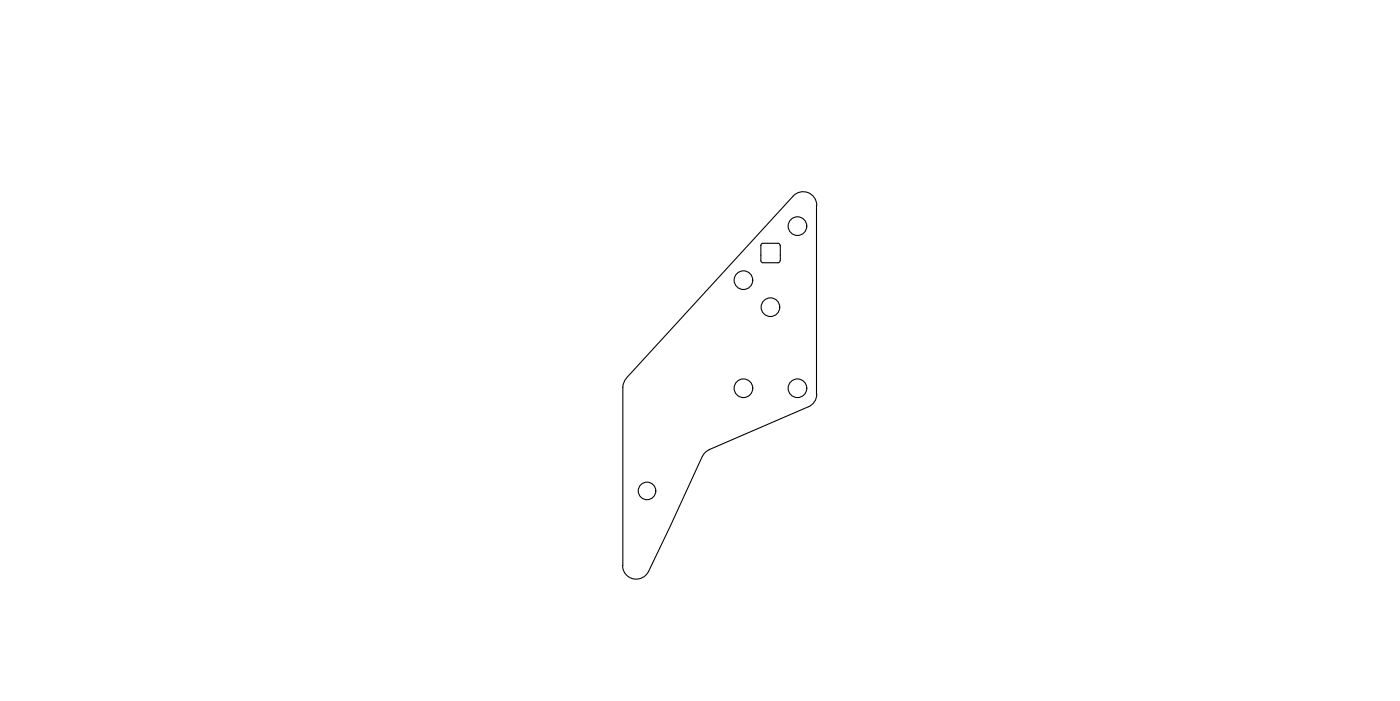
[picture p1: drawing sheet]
<svg xmlns="http://www.w3.org/2000/svg" width="329mm" height="165mm" viewBox="0 0 329 165" stroke-linecap="round" stroke-linejoin="round" font-family="sans-serif">
<!-- layer: 0 -->
<path d="M146.4 45v91.1v-91.1h45.6v91.1h-45.6h45.6h-45.6h45.6v-91.1z" fill="none" stroke="#fff" stroke-width=".24"/>
<g fill="none" stroke="#000" stroke-width=".25">
<path d="M182.9 57.2h.3l.2 .5M182.9 57.2h-3.5l-.5 .2v3.8M183.5 57.7v3.5M186.4 46.1l-39.1 42.8M186.5 46.1a3.2 3.2 0 0 1 3.5-.8 3.2 3.2 0 0 1 2 3M192 48.2v44.5M178.9 61.3l.2 .4 .3 .1h3.5M183.4 61.3l-.2 .4-.3 .1M147.3 88.9l-.7 1.2-.2 1v41.8M192 92.6a3.2 3.2 0 0 1-1.9 3l-23.4 10.1M165.1 107.3l-7.4 16.2-5.2 10.8a3.2 3.2 0 0 1-3.6 1.7 3.2 3.2 0 0 1-2.5-3.1M166.7 105.7l-.7 .5-.9 1.1"/>
<circle cx="187.5" cy="53.1" r="2.19"/>
<circle cx="174.8" cy="65.8" r="2.19"/>
<circle cx="181.1" cy="72.2" r="2.19"/>
<circle cx="174.8" cy="91.2" r="2.19"/>
<circle cx="187.5" cy="91.2" r="2.19"/>
<circle cx="152.1" cy="115.4" r="2.06"/>
</g>
</svg>
